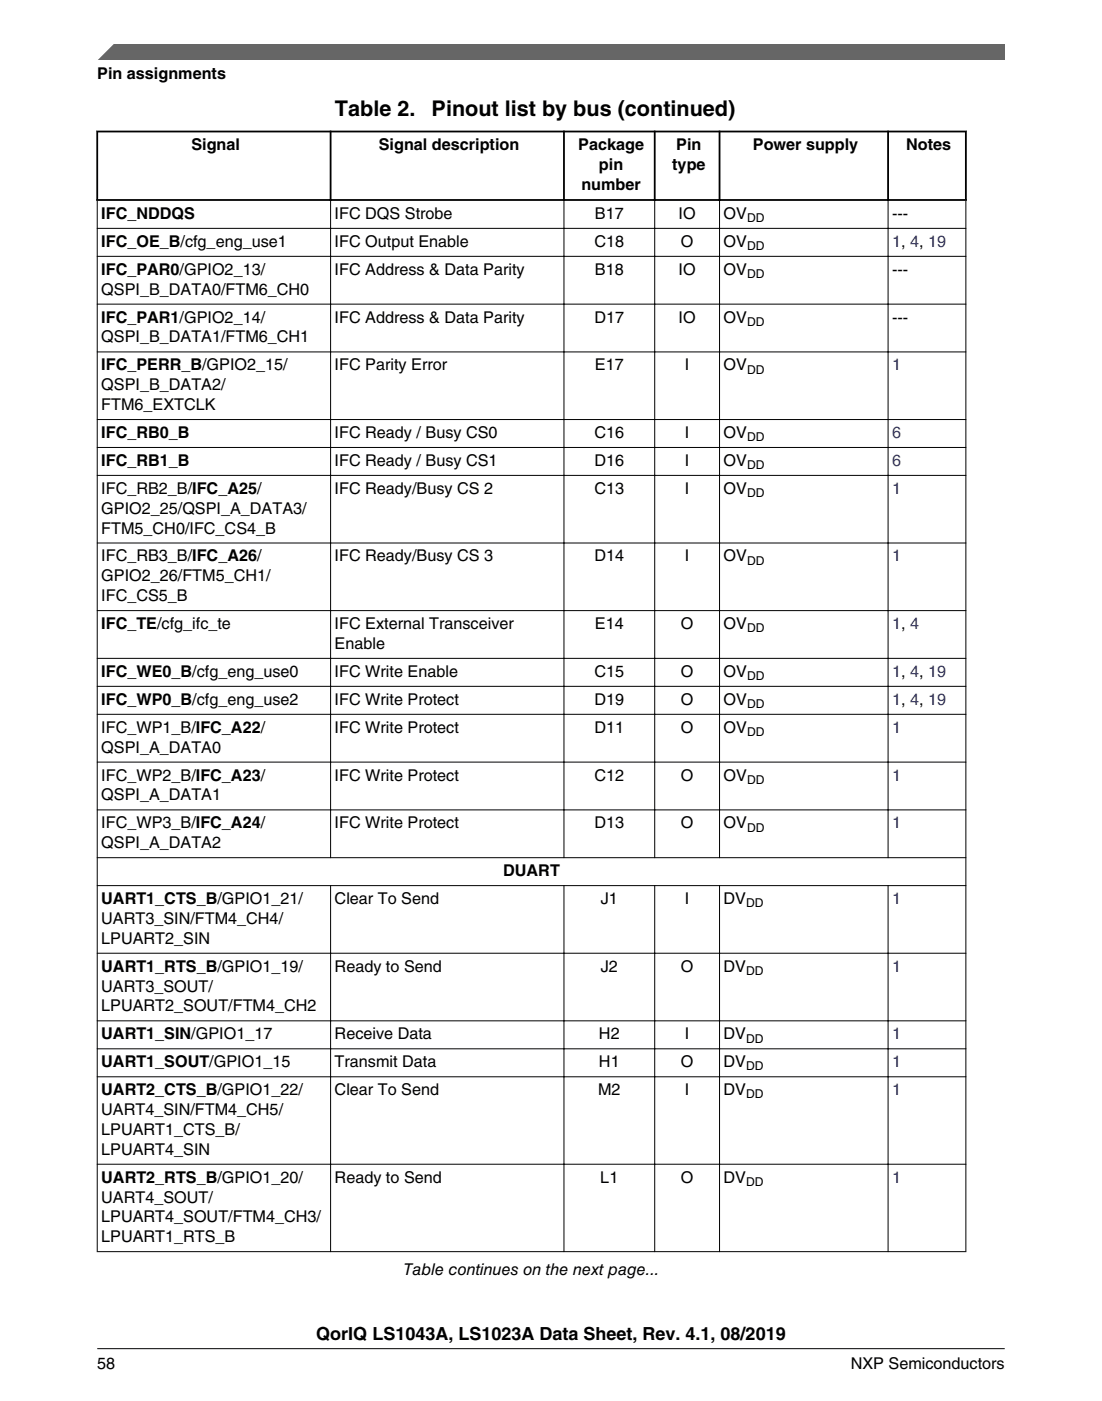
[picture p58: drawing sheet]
<svg xmlns="http://www.w3.org/2000/svg" width="216mm" height="274mm" viewBox="0 0 216 274" stroke-linecap="round" stroke-linejoin="round" font-family="sans-serif">
<defs><g id="words">
<g font-size="4.2">
<text x="65.6" y="22.7">Table 2.</text>
<text x="84.6" y="22.7">Pinout list by bus (continued)</text>
</g>
<text font-size="3.5" x="62" y="262.3">QorIQ LS1043A, LS1023A Data Sheet, Rev. 4.1, 08/2019</text>
<g font-size="3.2">
<text x="19" y="15.5">Pin assignments</text>
<text x="37.5" y="29.4">Signal</text>
<text x="74.2" y="29.4">Signal description</text>
<text x="113.3" y="29.4">Package</text>
<text x="132.5" y="29.4">Pin</text>
<text x="147.5" y="29.4">Power supply</text>
<text x="177.6" y="29.4">Notes</text>
<text x="117.4" y="33.3">pin</text>
<text x="131.7" y="33.3">type</text>
<text x="113.9" y="37.2">number</text>
<text x="19.8" y="42.8">IFC_NDDQS</text>
<text x="65.6" y="42.9">IFC DQS Strobe</text>
<text x="116.6" y="42.9">B17</text>
<text x="132.9" y="42.9">IO</text>
<text x="141.8" y="42.9">OV</text>
<text x="174.8" y="42.9">---</text>
<text x="19.8" y="48.3">IFC_OE_B/cfg_eng_use1</text>
<text x="19.8" y="53.8">IFC_PAR0/GPIO2_13/</text>
<text x="65.6" y="48.3">IFC Output Enable</text>
<text x="65.6" y="53.8">IFC Address &amp; Data Parity</text>
<text x="116.5" y="48.3">C18</text>
<text x="116.6" y="53.8">B18</text>
<text x="132.9" y="53.8">IO</text>
<text x="133.4" y="48.3">O</text>
<text x="141.8" y="48.3">OV</text>
<text x="141.8" y="53.8">OV</text>
<text x="174.8" y="53.8">---</text>
<text x="19.8" y="57.7">QSPI_B_DATA0/FTM6_CH0</text>
<text x="19.8" y="63.2">IFC_PAR1/GPIO2_14/</text>
<text x="65.6" y="63.2">IFC Address &amp; Data Parity</text>
<text x="116.5" y="63.2">D17</text>
<text x="132.9" y="63.2">IO</text>
<text x="141.8" y="63.2">OV</text>
<text x="174.8" y="63.2">---</text>
<text x="19.8" y="67">QSPI_B_DATA1/FTM6_CH1</text>
<text x="19.8" y="72.5">IFC_PERR_B/GPIO2_15/</text>
<text x="19.8" y="76.4">QSPI_B_DATA2/</text>
<text x="65.6" y="72.5">IFC Parity Error</text>
<text x="116.6" y="72.5">E17</text>
<text x="134.2" y="72.5">I</text>
<text x="141.8" y="72.5">OV</text>
<text x="19.8" y="80.3">FTM6_EXTCLK</text>
<text x="19.8" y="85.7">IFC_RB0_B</text>
<text x="65.6" y="85.8">IFC Ready / Busy CS0</text>
<text x="116.5" y="85.8">C16</text>
<text x="134.2" y="85.8">I</text>
<text x="141.8" y="85.8">OV</text>
<text x="19.8" y="91.2">IFC_RB1_B</text>
<text x="65.6" y="91.2">IFC Ready / Busy CS1</text>
<text x="116.5" y="91.2">D16</text>
<text x="134.2" y="91.2">I</text>
<text x="141.8" y="91.2">OV</text>
<text x="19.8" y="96.7">IFC_RB2_B/IFC_A25/</text>
<text x="19.8" y="100.6">GPIO2_25/QSPI_A_DATA3/</text>
<text x="65.6" y="96.7">IFC Ready/Busy CS 2</text>
<text x="116.5" y="96.7">C13</text>
<text x="134.2" y="96.7">I</text>
<text x="141.8" y="96.7">OV</text>
<text x="19.8" y="104.5">FTM5_CH0/IFC_CS4_B</text>
<text x="19.8" y="109.9">IFC_RB3_B/IFC_A26/</text>
<text x="19.8" y="113.8">GPIO2_26/FTM5_CH1/</text>
<text x="65.6" y="109.9">IFC Ready/Busy CS 3</text>
<text x="116.5" y="109.9">D14</text>
<text x="134.2" y="109.9">I</text>
<text x="141.8" y="109.9">OV</text>
<text x="19.8" y="117.7">IFC_CS5_B</text>
<text x="19.8" y="123.2">IFC_TE/cfg_ifc_te</text>
<text x="65.6" y="123.2">IFC External Transceiver</text>
<text x="116.6" y="123.2">E14</text>
<text x="133.4" y="123.2">O</text>
<text x="141.8" y="123.2">OV</text>
<text x="65.6" y="127">Enable</text>
<text x="19.8" y="132.5">IFC_WE0_B/cfg_eng_use0</text>
<text x="19.8" y="138">IFC_WP0_B/cfg_eng_use2</text>
<text x="65.6" y="132.5">IFC Write Enable</text>
<text x="65.6" y="138">IFC Write Protect</text>
<text x="116.5" y="132.5">C15</text>
<text x="116.5" y="138">D19</text>
<text x="133.4" y="132.5">O</text>
<text x="133.4" y="138">O</text>
<text x="141.8" y="132.5">OV</text>
<text x="141.8" y="138">OV</text>
<text x="19.8" y="143.5">IFC_WP1_B/IFC_A22/</text>
<text x="65.6" y="143.5">IFC Write Protect</text>
<text x="116.5" y="143.5">D11</text>
<text x="133.4" y="143.5">O</text>
<text x="141.8" y="143.5">OV</text>
<text x="19.8" y="147.4">QSPI_A_DATA0</text>
<text x="19.8" y="152.8">IFC_WP2_B/IFC_A23/</text>
<text x="65.6" y="152.8">IFC Write Protect</text>
<text x="116.5" y="152.8">C12</text>
<text x="133.4" y="152.8">O</text>
<text x="141.8" y="152.8">OV</text>
<text x="19.8" y="156.7">QSPI_A_DATA1</text>
<text x="19.8" y="162.2">IFC_WP3_B/IFC_A24/</text>
<text x="19.8" y="166.1">QSPI_A_DATA2</text>
<text x="65.6" y="162.2">IFC Write Protect</text>
<text x="116.5" y="162.2">D13</text>
<text x="133.4" y="162.2">O</text>
<text x="141.8" y="162.2">OV</text>
<text x="98.6" y="171.5">DUART</text>
<text x="19.8" y="177">UART1_CTS_B/GPIO1_21/</text>
<text x="65.6" y="177">Clear To Send</text>
<text x="117.7" y="177">J1</text>
<text x="134.2" y="177">I</text>
<text x="141.8" y="177">DV</text>
<text x="19.8" y="180.9">UART3_SIN/FTM4_CH4/</text>
<text x="19.8" y="184.8">LPUART2_SIN</text>
<text x="19.8" y="190.3">UART1_RTS_B/GPIO1_19/</text>
<text x="65.6" y="190.3">Ready to Send</text>
<text x="117.7" y="190.3">J2</text>
<text x="133.4" y="190.3">O</text>
<text x="141.8" y="190.3">DV</text>
<text x="19.8" y="194.1">UART3_SOUT/</text>
<text x="19.8" y="198">LPUART2_SOUT/FTM4_CH2</text>
<text x="19.8" y="203.5">UART1_SIN/GPIO1_17</text>
<text x="65.6" y="203.5">Receive Data</text>
<text x="117.4" y="203.5">H2</text>
<text x="134.2" y="203.5">I</text>
<text x="141.8" y="203.5">DV</text>
<text x="19.8" y="209">UART1_SOUT/GPIO1_15</text>
<text x="65.6" y="209">Transmit Data</text>
<text x="117.4" y="209">H1</text>
<text x="133.4" y="209">O</text>
<text x="141.8" y="209">DV</text>
<text x="19.8" y="214.4">UART2_CTS_B/GPIO1_22/</text>
<text x="65.6" y="214.4">Clear To Send</text>
<text x="117.2" y="214.4">M2</text>
<text x="134.2" y="214.4">I</text>
<text x="141.8" y="214.4">DV</text>
<text x="19.8" y="218.3">UART4_SIN/FTM4_CH5/</text>
<text x="19.8" y="222.2">LPUART1_CTS_B/</text>
<text x="19.8" y="226.1">LPUART4_SIN</text>
<text x="19.8" y="231.6">UART2_RTS_B/GPIO1_20/</text>
<text x="65.6" y="231.6">Ready to Send</text>
<text x="117.6" y="231.6">L1</text>
<text x="133.4" y="231.6">O</text>
<text x="141.8" y="231.6">DV</text>
<text x="19.8" y="235.5">UART4_SOUT/</text>
<text x="19.8" y="239.3">LPUART4_SOUT/FTM4_CH3/</text>
<text x="19.8" y="243.2">LPUART1_RTS_B</text>
<text x="79.1" y="249.7">Table continues on the next page...</text>
<text x="19" y="268">58</text>
<text x="166.7" y="268">NXP Semiconductors</text>
</g>
<g font-size="3.2" fill="#00f">
<text x="174.8" y="48.3">1, 4, 19</text>
<text x="174.8" y="72.5">1</text>
<text x="174.8" y="85.8">6</text>
<text x="174.8" y="91.2">6</text>
<text x="174.8" y="96.7">1</text>
<text x="174.8" y="109.9">1</text>
<text x="174.8" y="123.2">1, 4</text>
<text x="174.8" y="132.5">1, 4, 19</text>
<text x="174.8" y="138">1, 4, 19</text>
<text x="174.8" y="143.5">1</text>
<text x="174.8" y="152.8">1</text>
<text x="174.8" y="162.2">1</text>
<text x="174.8" y="177">1</text>
<text x="174.8" y="190.3">1</text>
<text x="174.8" y="203.5">1</text>
<text x="174.8" y="209">1</text>
<text x="174.8" y="214.4">1</text>
<text x="174.8" y="231.6">1</text>
</g>
<g font-size="2.4">
<text x="146.4" y="43.5">DD</text>
<text x="146.4" y="49">DD</text>
<text x="146.4" y="54.4">DD</text>
<text x="146.4" y="63.8">DD</text>
<text x="146.4" y="73.2">DD</text>
<text x="146.4" y="86.4">DD</text>
<text x="146.4" y="91.9">DD</text>
<text x="146.4" y="97.3">DD</text>
<text x="146.4" y="110.6">DD</text>
<text x="146.4" y="123.8">DD</text>
<text x="146.4" y="133.2">DD</text>
<text x="146.4" y="138.6">DD</text>
<text x="146.4" y="144.1">DD</text>
<text x="146.4" y="153.5">DD</text>
<text x="146.4" y="162.8">DD</text>
<text x="146.2" y="177.6">DD</text>
<text x="146.2" y="190.9">DD</text>
<text x="146.2" y="204.1">DD</text>
<text x="146.2" y="209.6">DD</text>
<text x="146.2" y="215.1">DD</text>
<text x="146.2" y="232.2">DD</text>
</g>
</g></defs>
<path d="M18.9 25.8h170.5M18.9 39.2h170.5M19 25.6v13.7M64.8 25.6v13.7M110.5 25.6v13.7M128.3 25.6v13.7M141 25.6v13.7M174 25.6v13.7M189.2 25.6v13.7" fill="none" stroke="#000" stroke-width=".35"/>
<g fill="none" stroke="#000" stroke-width=".2">
<path d="M19 39.3v205.9M64.8 38.9v129.1M110.5 38.9v129.1M128.3 38.9v129.1M141 38.9v129.1M174 38.9v129.1M189.2 39.3v205.9M19 44.7h170.3M19 50.2h170.3M19 59.6h170.3M19 68.9h170.3M19 82.1h170.3"/>
<path d="M19 87.6h170.3M19 93.1h170.3M19 106.3h170.3M19 119.6h170.3M19 128.9h170.3M19 134.4h170.3M19 139.9h170.3M19 149.2h170.3M19 158.6h170.3M19 167.9h170.3M19 173.4h170.3M64.8 173.3v71.9"/>
<path d="M110.5 173.3v71.9M128.3 173.3v71.9M141 173.3v71.9M174 173.3v71.9M19 186.6h170.3M19 199.9h170.3M19 205.4h170.3M19 210.8h170.3M19 228h170.3M19 245.1h170.3"/>
</g>
<path d="M19 11.7l5.7-3.1 172.2 .1v3z" fill="#666"/>
<path d="M22.5 8.6l-3.1 3.1" fill="none" stroke="#666" stroke-width=".28"/>
<path d="M19 264.1h177.8" fill="none" stroke="#000" stroke-width=".2"/>
<use href="#words"/>
</svg>
